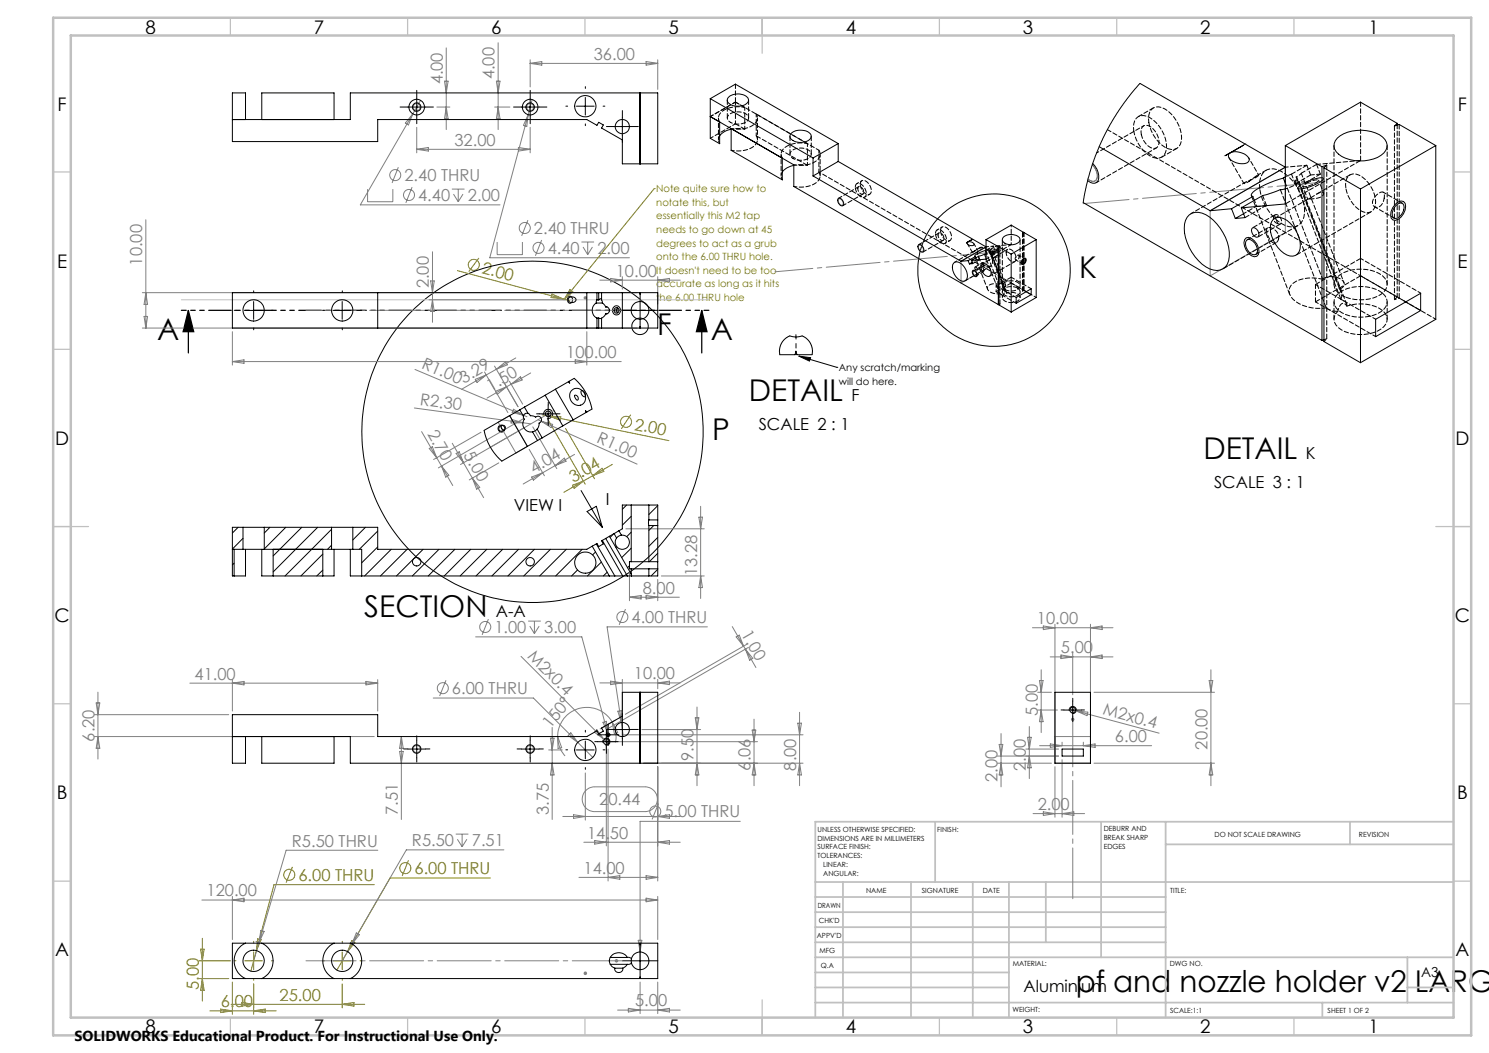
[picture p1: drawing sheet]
<svg xmlns="http://www.w3.org/2000/svg" width="420mm" height="297mm" viewBox="0 0 420 297" stroke-linecap="round" stroke-linejoin="round" font-family="sans-serif">
<defs><g id="words">
<g font-size="8.5">
<text x="304.4" y="78.5">K</text>
<text x="44.3" y="95.8">A</text>
<text x="185.4" y="94.4">F</text>
<text x="200.5" y="95.8">A</text>
<text x="211.3" y="113">DETAIL</text>
<text x="200.9" y="124.1">P</text>
<text x="339.5" y="129.3">DETAIL</text>
<text x="102.8" y="174">SECTION</text>
<text x="303.4" y="279.7">pf and nozzle holder v2 LARG</text>
</g>
<g font-size="5.3">
<text x="41" y="9.5">8</text>
<text x="88.5" y="9.5">7</text>
<text x="138.5" y="9.5">6</text>
<text x="188.5" y="9.5">5</text>
<text x="238.5" y="9.5">4</text>
<text x="288.5" y="9.5">3</text>
<text x="338.5" y="9.5">2</text>
<text x="386" y="9.5">1</text>
<text x="16.2" y="31.3">F</text>
<text x="411.2" y="31.3">F</text>
<text x="16.1" y="75.5">E</text>
<text x="411.1" y="75.5">E</text>
<text x="15.5" y="125.5">D</text>
<text x="410.5" y="125.5">D</text>
<text x="15.4" y="175.5">C</text>
<text x="410.4" y="175.5">C</text>
<text x="16" y="225.5">B</text>
<text x="411" y="225.5">B</text>
<text x="15.5" y="269.8">A</text>
<text x="410.5" y="269.8">A</text>
<text x="41" y="291.5">8</text>
<text x="88.5" y="291.5">7</text>
<text x="138.5" y="291.5">6</text>
<text x="188.5" y="291.5">5</text>
<text x="238.5" y="291.5">4</text>
<text x="288.5" y="291.5">3</text>
<text x="338.5" y="291.5">2</text>
<text x="386" y="291.5">1</text>
</g>
<g font-size="4.7" fill="#808080">
<text x="167.5" y="16.8">36.00</text>
<text x="124.9" y="23.8" transform="rotate(-90 124.9 23.8)">4.00</text>
<text x="139.5" y="22.4" transform="rotate(-90 139.5 22.4)">4.00</text>
<text x="128.2" y="41.1">32.00</text>
<text x="114.1" y="51.1">2.40 THRU</text>
<text x="118" y="56.7">4.40</text>
<text x="132" y="56.7">2.00</text>
<text x="150.6" y="66">2.40 THRU</text>
<text x="154.5" y="71.6">4.40</text>
<text x="168.5" y="71.6">2.00</text>
<text x="40.1" y="74.9" transform="rotate(-90 40.1 74.9)">10.00</text>
<text x="173.7" y="78">10.00</text>
<text x="121" y="81.3" transform="rotate(-90 121 81.3)">2.00</text>
<text x="159.7" y="101">100.00</text>
<text x="118.7" y="103.8" transform="rotate(23 118.7 103.8)">R1.00</text>
<text x="130.8" y="108.3" transform="rotate(-30 130.8 108.3)">3.29</text>
<text x="138.5" y="110.5" transform="rotate(-30 138.5 110.5)">1.50</text>
<text x="118.3" y="114.2" transform="rotate(8 118.3 114.2)">R2.30</text>
<text x="120.5" y="122.3" transform="rotate(60 120.5 122.3)">2.70</text>
<text x="168.1" y="124.6" transform="rotate(24 168.1 124.6)">R1.00</text>
<text x="130.7" y="128.3" transform="rotate(60 130.7 128.3)">5.00</text>
<text x="150.6" y="133.6" transform="rotate(-30 150.6 133.6)">4.04</text>
<text x="181.3" y="167.4">8.00</text>
<text x="196.6" y="162.5" transform="rotate(-90 196.6 162.5)">13.28</text>
<text x="139.5" y="178.5">1.00</text>
<text x="153.5" y="178.5">3.00</text>
<text x="178.1" y="175.7">4.00 THRU</text>
<text x="208.9" y="178.8" transform="rotate(60 208.9 178.8)">1.00</text>
<text x="292.5" y="176">10.00</text>
<text x="148.6" y="185.3" transform="rotate(45 148.6 185.3)">M2x0.4</text>
<text x="299.3" y="184.2">5.00</text>
<text x="54.9" y="191.7">41.00</text>
<text x="178.8" y="191.6">10.00</text>
<text x="127.5" y="195.8">6.00 THRU</text>
<text x="292.7" y="201.9" transform="rotate(-90 292.7 201.9)">5.00</text>
<text x="310.9" y="201.5" transform="rotate(15 310.9 201.5)">M2x0.4</text>
<text x="26.6" y="209.1" transform="rotate(-90 26.6 209.1)">6.20</text>
<text x="155.3" y="205.7" transform="rotate(-51 155.3 205.7)">150°</text>
<text x="314.5" y="209.3">6.00</text>
<text x="195.6" y="214.6" transform="rotate(-90 195.6 214.6)">9.50</text>
<text x="340.6" y="211.4" transform="rotate(-90 340.6 211.4)">20.00</text>
<text x="211.7" y="217.3" transform="rotate(-90 211.7 217.3)">6.06</text>
<text x="224.5" y="217.3" transform="rotate(-90 224.5 217.3)">8.00</text>
<text x="281.4" y="220.6" transform="rotate(-90 281.4 220.6)">2.00</text>
<text x="289.3" y="217.5" transform="rotate(-90 289.3 217.5)">2.00</text>
<text x="169" y="227.2">20.44</text>
<text x="112.2" y="229.8" transform="rotate(-90 112.2 229.8)">7.51</text>
<text x="154.8" y="229.8" transform="rotate(-90 154.8 229.8)">3.75</text>
<text x="187.4" y="230.6">5.00 THRU</text>
<text x="292.7" y="228.5">2.00</text>
<text x="82.3" y="238.8">R5.50 THRU</text>
<text x="116.2" y="238.6">R5.50</text>
<text x="133.1" y="238.6">7.51</text>
<text x="165.6" y="236.5">14.50</text>
<text x="164.6" y="246.4">14.00</text>
<text x="58.3" y="252.8">120.00</text>
<text x="179.2" y="283.9">5.00</text>
</g>
<g font-size="4.7" fill="#808000">
<text x="135.7" y="77" transform="rotate(15 135.7 77)">2.00</text>
<text x="178.8" y="121.2" transform="rotate(12 178.8 121.2)">2.00</text>
<text x="161.8" y="136.1" transform="rotate(-30 161.8 136.1)">3.04</text>
<text x="84.2" y="248.4">6.00 THRU</text>
<text x="116.9" y="246.5">6.00 THRU</text>
<text x="56.1" y="279.2" transform="rotate(-90 56.1 279.2)">5.00</text>
<text x="62.3" y="284.1">6.00</text>
<text x="78.9" y="282.2">25.00</text>
</g>
<g font-size="4.7">
<text x="240.1" y="113">F</text>
<text x="214" y="121.2">SCALE 2 : 1</text>
<text x="368.3" y="129.3">K</text>
<text x="342.5" y="137.5">SCALE 3 : 1</text>
<text x="170.9" y="142.5">I</text>
<text x="144.9" y="144.2">VIEW I</text>
<text x="139.9" y="174">A-A</text>
<text x="288.7" y="279.8">Aluminium</text>
</g>
<text font-size="4.1" x="21" y="293.7">SOLIDWORKS Educational Product. For Instructional Use Only.</text>
<text font-size="3.9" x="400.9" y="275.5">A3</text>
<g font-size="2.8" fill="#808000">
<text x="185.1" y="54.3">Note quite sure how to</text>
<text x="185.1" y="58.1">notate this, but</text>
<text x="185.1" y="61.9">essentially this M2 tap</text>
<text x="185.1" y="65.7">needs to go down at 45</text>
<text x="185.1" y="69.5">degrees to act as a grub</text>
<text x="185.1" y="73.4">onto the 6.00 THRU hole.</text>
<text x="185.1" y="77.2">It doesn't need to be too</text>
<text x="185.1" y="81">accurate as long as it hits</text>
<text x="185.1" y="84.8">the 6.00 THRU hole</text>
</g>
<g font-size="2.8">
<text x="236.6" y="104.7">Any scratch/marking</text>
<text x="236.6" y="108.5">will do here.</text>
</g>
<g font-size="2">
<text x="230.6" y="234.6">UNLESS OTHERWISE SPECIFIED:</text>
<text x="230.6" y="237.1">DIMENSIONS ARE IN MILLIMETERS</text>
<text x="230.6" y="239.6">SURFACE FINISH:</text>
<text x="264.4" y="234.6">FINISH:</text>
<text x="311.3" y="234.5">DEBURR AND</text>
<text x="311.3" y="237">BREAK SHARP</text>
<text x="311.3" y="239.5">EDGES</text>
<text x="342.6" y="236">DO NOT SCALE DRAWING</text>
<text x="383.3" y="236.2">REVISION</text>
<text x="230.6" y="242.1">TOLERANCES:</text>
<text x="232.2" y="244.6">LINEAR:</text>
<text x="232.2" y="247.1">ANGULAR:</text>
<text x="244.3" y="252">NAME</text>
<text x="260" y="251.9">SIGNATURE</text>
<text x="277.2" y="251.9">DATE</text>
<text x="330.1" y="251.9">TITLE:</text>
<text x="230.6" y="256.1">DRAWN</text>
<text x="230.9" y="260.3">CHK'D</text>
<text x="230.4" y="264.4">APPV'D</text>
<text x="231.1" y="268.8">MFG</text>
<text x="231.5" y="273">Q.A</text>
<text x="285.6" y="272.5">MATERIAL:</text>
<text x="330" y="272.5">DWG NO.</text>
<text x="285.6" y="285.5">WEIGHT:</text>
<text x="330.1" y="285.6">SCALE:1:1</text>
<text x="374.5" y="285.6">SHEET 1 OF 2</text>
</g>
</g></defs>
<g fill="none" stroke="#808080" stroke-width=".28">
<path d="M125.9 13.5v23M140.5 12.1v24.4M149.5 16.9v7.6M149.5 17.9h36M149.5 17.9l3.3-.5v1zM182.2 17.4l3.3 .5-3.3 .5zM185.5 16.9v8.3M116.5 32.1l-14.9 25.7h39.4M116.5 32.1l-1.3 3.1-.9-.5zM117.5 35.9v7.2M118.6 28.3l-2.1 3.8M123.2 30.2h3.7"/>
<path d="M125.4 22.9h1l-.5 3.3zM125.9 30.2l.5 3.3h-1zM139.5 30.2h4.3M140 22.9h1l-.5 3.3zM140.5 30.2l.5 3.3h-1zM149 32.3l-10.9 40.4h39.5M149 32.3l-.4 3.4-1-.3zM149.5 35.9v7.2M150.1 28.1l-1.1 4.2M103.7 53.3v3.6h7.1v-3.6M112.4 47.2l-1.8 4.4M116.2 52.8l-1.7 4.4"/>
<path d="M117.5 42.1h32M117.5 42.1l3.3-.5v1zM127.5 53.3h3.5M127.9 54.7l1.4 2.2M129.3 53.3v3.6M130.6 54.7l-1.3 2.2M146.2 41.6l3.3 .5-3.3 .5zM236.6 56.1a1.09 1.09 0 0 1 1 .6 1.09 1.09 0 0 1-.1 1.2 1.27 1.27 0 0 1-.9-1.8zM306.9 50.5h.1M308.1 46.5a3.3 3.3 0 0 1 .9 4.5 1.74 1.74 0 0 1-2.1-.5M341.3 59.4l21.2-12.2v18.4l-21.2 12.2zM41.1 62v30.5"/>
<path d="M121.5 79.2h1l-.5 3.3zM122 71v19.9M140.2 68.3v3.5h7.2v-3.5M148.9 62.1l-1.8 4.4M152.8 67.7l-1.8 4.4M164 68.3h3.6M164.5 69.7l1.3 2.1M165.8 68.3v3.5M167.1 69.7l-1.3 2.1M169.2 79h22.7M172.2 78.5l3.3 .5-3.3 .5zM175.5 78v3.6"/>
<path d="M185.5 78v7.8M185.5 79l3.3-.5v1zM259.2 69.2a1.03 1.03 0 0 1 1.1 .5 1.03 1.03 0 0 1-.2 1.2 1.26 1.26 0 0 1-.9-1.7zM271.1 73.7l7-4.1v6.2l-7 4zM276.3 70.1h1M276.4 69.7l.7 .7M276.8 69.6v1M277.1 69.7l-.7 .7M280 71.2h1M280.2 70.8l.7 .7M280.5 70.6v1M280.9 70.8l-.7 .7"/>
<path d="M288.3 73.7h.9M288.4 73.4l.7 .7M288.7 73.2v1M289.1 73.4l-.7 .7M40.1 92.5h139.6M40.1 82.5h139.6M40.6 89.2h1l-.5 3.3zM41.1 82.5l.5 3.4h-1zM65.5 93.6v9.4M121 84.6h38.8M122 84.6l.5 3.2h-1zM164.6 84h1"/>
<path d="M164.7 83.7l.8 .7M165.1 83.5v1.1M165.5 83.7l-.8 .7M165.5 93.6v9.4M173.4 87.6h1M173.5 87.2l.7 .7M173.9 87.1v.9M174.2 87.2l-.7 .7M65.5 102l3.3-.5v1zM65.5 102h109.7M116.9 115.1l30.6 4.1M117.1 104.2l31.5 13.3"/>
<path d="M134.1 107l3.1-1.2-2.7 2.1zM136.7 104.9l6.6 11.5M137.2 105.8l-7 4M139.5 103.3l6.6 11.4-3.7-6.4M139.8 110.3l3.1-1.2-2.6 2.1zM140 104.1l-2.8 1.7M140 104.1l2.6-2 .5 .8zM140.5 119.1l3.3-1.9 5 8.7-3.3 1.9zM142.9 109.1l-5.5 3.2M143.7 107.5l3.7 6.5M144.2 108.4l-1.3 .7M144.2 108.4l2.6-2.1 .5 .9z"/>
<path d="M144.3 118.3l3.2 .9-3.4 .1zM144.9 115.4l2.8 1.8-3.2-.9zM145.5 101l-5.5 3.1M147.5 119.2l2.3 .4M147.7 118l-24.1 14M148.2 116.6l-.1 .1M149.7 105.2l-5.5 3.2M151.8 118.4l.9 .4M152.7 118.8l27 12.1M152.7 118.8l3.2 .9-.4 .9zM162.2 101.5l3.3 .5-3.3 .5zM118.9 121.7l8.8 15.2"/>
<path d="M121.1 126.5l.9-.5 1.2 3.1zM124.5 131.4l2.1 2.7-.9 .5zM127.6 125l8.8 15.4M128.7 127.9l.8-.5 1.2 3.1zM133.2 134.9l2.1 2.6-.9 .5zM135.7 121.9l-13.4 7.7M140.7 130.6l-8.3 4.8M148.9 120l-19 11M149.3 126.7l4.3 7.5M150 134.5l3.1-1.2-2.6 2.1zM150.3 120.4l6.8 11.8M156.6 131.3l2.6-2.1 .5 .9z"/>
<path d="M162.1 128.2l-14.5 8.3M176.5 149.2h22.1M197.1 145.9h1.1l-.6 3.3zM197.6 142.8v26M134.2 179.6h29.9l7.3 27.2M137.8 174.6l-1.8 4.5M149 175.2h3.5M149.4 176.6l1.3 2.1M150.7 175.2v3.5M152.1 176.6l-1.4 2.1M176.4 171.8l-1.7 4.4M177.6 161.4v8"/>
<path d="M177.6 168.4h14M177.6 168.4l3.2-.4v.9zM182.2 168l3.3 .4-3.3 .5zM185.5 163.4v6M186.5 162.5h12.1M197.6 162.5l.6 3.2h-1.1zM199.5 176.8h-28.3l4.1 27M206.6 176.7l3.1 5.5M207.6 179.6l.9-.5 1.2 3.1zM291.2 177.1h22.7M294.3 176.6l3.3 .5-3.3 .5zM297.6 176.1v39.2h10v-39.2"/>
<path d="M307.6 177.1l3.3-.5v1zM27.1 198.3h1.1l-.6 3.3zM27.6 195.2v18.9M53.6 192.7h52.9M65.5 191.7v8.9M65.5 192.7l3.3-.5v1zM103.2 192.2l3.3 .5-3.3 .5zM106.5 191.7v8.9M122.2 196.9h28.3l16.7 16.7M125.8 191.9l-1.8 4.4M147 185.1l24.7 24.8M169.2 192.6h22.7"/>
<path d="M172.2 192.1l3.3 .5-3.3 .5zM175.5 191.6v8.7M185.5 191.6v2.7M185.5 192.6l3.3-.5v1zM196.6 199.4v22.2M209.7 182.2l.6 .9M210.3 183.1l2.9 5.2M210.3 183.1l2 2.6-.8 .5zM210.6 181.7l-34.2 19.8M211.1 182.6l-40 23.1M292.7 195.3h3.9M293.2 191.9h1l-.5 3.4z"/>
<path d="M293.7 188.9v17.7M296.2 185.3h17.7M299.3 184.7l3.3 .6-3.3 .5zM301.6 200l1.9 .5M302.2 199.9l.7 .7M302.6 184.3v11.7M302.6 199.8v1M302.9 199.9l-.7 .7M307.6 185.3l3.3-.6v1.1zM308.6 195.3h34M341.1 191.9h1l-.5 3.4zM341.6 188.9v32.7"/>
<path d="M26.6 201.6h37.9M26.6 207.7h79M27.6 207.7l.6 3.4h-1.1zM112.7 211.9h1l-.5 3.4zM113.2 207.7v23.4M113.2 207.7l.5 3.4h-1zM154.8 211.5h3.8M155.3 208.2h1l-.5 3.3zM155.8 215.3l.5 3.3h-1zM155.8 205.2v25.9M157.3 207.7l1.1 3.2-1 .2zM157.3 207.7l.5 3 .6 1.1 1 1.4"/>
<path d="M161 206.7l2 2.7-2.7-2zM165.1 218v13.3M168.3 205.8l2 2.7-2.7-2zM170.1 203.7l.9-.3 .4 3.4zM171 210.2v28.4M171.4 206.8l.3 .9M171.5 211.3v37.2M172 209.2h41.7M172.7 203.7l1.5 2.9-.9 .3zM172.7 203.7a8.2 8.2 0 0 0-9.3-3.9 8.2 8.2 0 0 0-6.1 7.9M172.7 203.7l1 2.7 .1 1.7-.2 1.3M173.5 203.1l-4.2 2.5"/>
<path d="M174.3 200.6l1-.2v3.4zM175.3 203.8l.5 3.9M175.5 207.3h51M181 205.8h16.6M181.5 215.3h45M185.5 216.2v32.3M196.1 202.5h1l-.5 3.3zM196.6 215.3l.5 3.3h-1zM212.2 205.9h1l-.5 3.3zM212.7 202.8v18.8M212.7 215.3l.5 3.3h-1zM225 204h1.1l-.6 3.3z"/>
<path d="M225.5 215.3l.6 3.3h-1.1zM225.5 200.9v20.7M281.3 215.3h15.3M281.3 213.3h17.3M281.8 210h1.1l-.5 3.3zM282.4 215.3l.5 3.3h-1.1zM282.4 206.9v15M289.3 211.3h9.3M289.8 208h1.1l-.6 3.3zM290.3 204.9v14.7M290.3 213.3l.6 3.3h-1.1zM292.7 200.3h5.6"/>
<path d="M293.2 210.3h31.6M293.7 200.3l.5 3.2h-1zM296.3 209.8l3.3 .5-3.3 .5zM297.6 207.7h10M297.6 216.2v14.3M299.6 209.3v1M299.6 214.3v16.2M302.1 200.3h1M302.1 202.9h1M302.2 202.6l.7 .7M302.6 202.4v1M302.9 202.6l-.7 .7"/>
<path d="M303.5 200.5l23.5 6.3M303.5 200.5l3.3 .4-.2 1zM305.6 209.3v1M305.6 210.3l3.3-.5v1zM308.6 215.3h34M341.6 215.3l.5 3.3h-1zM106.6 239.8h-25.9l-9.2 31.2M128.6 235.3h3.5M129 236.7l1.4 2.1M130.4 235.3v3.5M131.7 236.7l-1.3 2.1M142.1 239.7h-27.5l-18.1 31.3"/>
<path d="M158.7 230.3h33.2M161.8 229.8l3.3 .5-3.3 .5zM164.7 237.6h27.2M165.1 223.1l1.1-.8 1.3-.4h14.4a3.5 3.5 0 0 1 3.5 3.5 3.5 3.5 0 0 1-3.5 3.5h-14.2a3.5 3.5 0 0 1-3.2-2.1 3.5 3.5 0 0 1 .6-3.7zM167.7 237.1l3.3 .5-3.3 .5zM185.5 230.3l3.3-.5v1zM185.5 237.6l3.3-.5v1zM185.7 226.7l-1.8 4.4M208.8 231.7h-28.2v41.8M291.4 229.5h14.5M294.3 229l3.3 .5-3.3 .5zM299.6 229.5l3.3-.5v1z"/>
<path d="M56.9 253.9h128.6M65.5 252.8v12.2M65.5 253.9l3.3-.6v1zM163.3 247.5h22.2M171.5 247.5l3.3-.5v1zM182.2 247l3.3 .5-3.3 .5zM182.2 253.3l3.3 .6-3.3 .4zM185.5 252.8v12.2M72.1 265.5l.8 .2M73.6 262.4l.9 .3-1.4 3zM100.5 263.1l.9 .5-2.1 2.6zM164.6 274.5h1"/>
<path d="M164.7 274.1l.8 .8M165.1 274v1M165.5 274.1l-.8 .8M173.4 271h1M173.5 270.6l.7 .8M173.9 270.5v1M174.2 270.6l-.7 .8M180 265.2h1l-.4 3.3zM180.6 277v8.9M185.5 277v8.9M174.2 284.9h17.7M177.2 284.4l3.4 .5-3.4 .5z"/>
<path d="M185.5 284.9l3.3-.5v1z"/>
<circle cx="117.5" cy="30.2" r="1.01"/>
<circle cx="149.5" cy="30.2" r="1.01"/>
<circle cx="111.5" cy="49.4" r="1.55"/>
<circle cx="115.4" cy="55" r="1.55"/>
<circle cx="148" cy="64.3" r="1.55"/>
<circle cx="151.9" cy="69.9" r="1.55"/>
<circle cx="136.9" cy="176.8" r="1.55"/>
<circle cx="175.5" cy="174" r="1.56"/>
<circle cx="124.9" cy="194.1" r="1.56"/>
<circle cx="117.5" cy="211.3" r="1.01"/>
<circle cx="149.5" cy="211.3" r="1.01"/>
<circle cx="184.9" cy="228.9" r="1.55"/>
</g>
<g fill="none" stroke="#808000" stroke-width=".28">
<path d="M184.5 53.2h.1M184.5 53.2l-25.4 31.4M129 76.3l29.7 8M135.1 72.8l-2.9 3.8M155.7 82.9l3 1.4-3.3-.4zM158.7 84.3l2 .5M160.8 81.7l.8 .6-2.5 2.3zM152.9 117l2 .4M154.4 118l10.7 18.6M154.9 117.4l33.8 6.9M154.9 117.4l3.3 .1-.2 1zM177.9 117l-2.6 4"/>
<path d="M159.5 120.9l8.2 14.1M161.5 136.9l3.1-1.2-2.6 2.1zM167.2 134.2l2.6-2.1 .5 .9zM172.7 131l-13.6 7.8M82.5 244.5l-1.8 4.5M105.6 249.5h-28.3l-6.5 24.4M115.2 242.6l-1.7 4.5M138.3 247.6h-28.3l-15 26M56.1 271h9M56.1 276h8.4M56.6 267.7h1l-.5 3.3zM57.1 264.7v17.7"/>
<path d="M57.1 276l.5 3.3h-1zM65.5 277v9.1M69 271h5M71.5 277.5v8.6M71.5 268.5v5M72.7 264.8l1 .2-1.4 3.1zM94.1 271h4.9M96.5 277.5v6.8M96.5 268.5v5M99.2 265.3l.9 .5-2.1 2.6zM59.2 285.1h18.7M62.2 284.6l3.3 .5-3.3 .5z"/>
<path d="M65.2 283.3h37.7M68.2 282.7l3.3 .6-3.3 .5zM71.5 285.1l3.3-.5v1zM96.5 283.3l3.3-.6v1.1z"/>
<circle cx="133.7" cy="74.7" r="1.55"/>
<circle cx="176.6" cy="119" r="1.56"/>
<circle cx="81.6" cy="246.7" r="1.56"/>
<circle cx="114.3" cy="244.8" r="1.55"/>
</g>
<g fill="none" stroke="#000" stroke-width=".28">
<path d="M115 30.2h5.1M117.5 27.7v5M147 30.2h5M149.5 27.7v5M162.6 29.9h5M165.1 27.5v5M173 35.7h5M175.5 33.2v5M345.7 43.9l5.1-3zM366.4 52.5a12.2 12.2 0 0 1 6.7-2.3l.2 .2a10.8 10.8 0 0 1-7.1 2.9l-.2-.3zM393.6 57.6l.8-.6 .8-.3 .7 .1a2.71 2.71 0 0 1 0 3.5 2.66 2.66 0 0 1-3 1.7 2.69 2.69 0 0 1 0-3.4zM272.5 68.5l1.7-.9z"/>
<path d="M274.4 76.3a1.04 1.04 0 0 1 1 .5 1.04 1.04 0 0 1-.1 1.2 1.3 1.3 0 0 1-.9-1.7zM279.5 71.4l.7-.4a1.31 1.31 0 0 1 1.5-.2l-.7 .4a1.87 1.87 0 0 1-1.7 .4zM288.5 73.1a.57 .57 0 0 1 .8-.2 .57 .57 0 0 1 0 .9 .7 .7 0 0 1-.4 .7 .7 .7 0 0 1-.9-.3zM351.5 67.1a2.65 2.65 0 0 1 3 1.7 2.6 2.6 0 0 1 0 3.5 2.6 2.6 0 0 1-3-1.7 2.6 2.6 0 0 1 0-3.5zM69 87.6h5M71.5 85.1v5M94.1 87.6h4.9M96.5 85.1v5M160.3 83.8a.82 .82 0 0 1 1.1 .1 .82 .82 0 0 1 0 1 .73 .73 0 0 1-1 .6 .73 .73 0 0 1-.3-1.1zM173 86.7a1.23 1.23 0 0 1 2 .4 1.23 1.23 0 0 1-1 1.7 1.29 1.29 0 0 1-1.1-.7 1.29 1.29 0 0 1 .1-1.4zM178 87.6h5M180.6 85.1v5"/>
<path d="M224.5 94.4v.7M152.1 116.7h5M153.4 117.1a1.31 1.31 0 0 1 1.1-1.7 1.31 1.31 0 0 1 1.5 1.5 1.31 1.31 0 0 1-1.7 1.1M154.6 114.2v5M164 110.2a1.24 1.24 0 0 1 1 1.7 1.24 1.24 0 0 1-1-1.7zM225.3 100.4l10.7 3.2M225.3 100.4l3.3 .5-.3 .9zM236 103.6h.1M163.9 138.4l6 10.3M165.6 144.3l2.6-1.5 1.7 5.9zM302.6 197.8v5M115 211.3h5.1"/>
<path d="M117.5 208.8v5M147 211.3h5M149.5 208.8v5M162.6 211.5h5M165.1 209v5M168.5 209.2h5M169.1 207.3h4.9M170.1 209.5a1 1 0 0 1 .9-1.3 1 1 0 0 1 1 1.1 1 1 0 0 1-1.2 .9M171 206.7v5M171.5 204.7v5.1M173 205.8h5M175.5 203.3v5"/>
<path d="M300.1 200.3h5M301.6 200.5a.99 .99 0 0 1 .9-1.2 .99 .99 0 0 1 1.1 1 .99 .99 0 0 1-1.3 .9M178 271h5M180.6 268.5v5"/>
<circle cx="280.4" cy="76.2" r="21.5"/>
<circle cx="180.5" cy="92" r="2.32"/>
<circle cx="141.5" cy="120.9" r=".98"/>
<circle cx="150.2" cy="121.8" r="48.1"/>
</g>
<path d="M53.1 87.6l1.5 6h-3zM53.1 87.6v12M197.9 87.6l1.5 6h-3zM197.9 87.6v12" fill="none" stroke="#000" stroke-width=".35"/>
<path d="M224.5 95v5" fill="none" stroke="#000" stroke-width=".28" stroke-dasharray="15.2 1.3 1.3 1.3" stroke-dashoffset="14.6"/>
<path d="M200 87.5h-148.8" fill="none" stroke="#000" stroke-width=".35" stroke-dasharray="6.3 1.3 1.3 1.3 1.3 1.3" stroke-dashoffset="5"/>
<path d="M373.2 51.4l-67.7 6" fill="none" stroke="#808080" stroke-width=".28" stroke-dasharray="15.2 1.3 1.3 1.3" stroke-dashoffset="2.2"/>
<path d="M156.3 115.8l-17.9 10.3" fill="none" stroke="#808080" stroke-width=".28" stroke-dasharray="15.2 1.3 1.3 1.3" stroke-dashoffset="6.8"/>
<path d="M51.2 84.6h148.7" fill="none" stroke="#c0c0c0" stroke-width=".28"/>
<g fill="none" stroke="#c0c0c0" stroke-width=".35">
<path d="M65 5v5M115 5v5M165 5v5M215 5v10M265 5v5M315 5v5M365 5v5M15 48.5h5M410 48.5h5M15 98.5h5M410 98.5h5M15 148.5h10"/>
<path d="M405 148.5h10M15 198.5h5M410 198.5h5M15 248.5h5M410 248.5h5M65 287v5M115 287v5M165 287v5M215 282v10M265 287v5M315 287v5M365 287v5"/>
</g>
<g fill="none" stroke="#c0c0c0" stroke-width=".5">
<path d="M263.8 231.8v17M310.6 231.8v38.2M328.8 231.8v55.2M328.8 238.2h81.2M380.8 231.8v6.4M410 231.8h-180v55.2M230 248.8h180M230 257.3h98.8M230 253h98.8M237.8 248.8v38.2M257 248.8v38.2M274.4 248.8v38.2"/>
<path d="M284.6 248.8v38.2M295 248.8v17M230 265.8h98.8M230 261.5h98.8M230 278.5h54.6M230 274.3h54.6M230 270h180M397 278.5h13M397 270v12.8M230 282.8h180M373 282.8v4.2"/>
</g>
<path d="M15 5h400v287h-400zM20 10h390v277h-390z" fill="none" stroke="#c0c0c0" stroke-width=".7"/>
<g fill="none" stroke="#000" stroke-width=".28" stroke-dasharray="15.2 1.3 1.3 1.3">
<path d="M115.1 30.2h-2.2M117.6 27.7v-2.2M117.6 32.7v2.2M120.1 30.2h2.2M147.1 30.2h-2.2M149.6 27.7v-2.2M149.6 32.7v2.2M152.1 30.2h2.2M160.1 29.9h-.5M165.1 24.9v-.5M165.1 34.9v.5M170.1 29.9h.5"/>
<path d="M173.1 35.7h-2M175.6 33.2v-2M175.6 38.2v2M178.1 35.7h2M66.6 87.5h-.5M71.6 82.5v-.5M71.6 92.5v.5M76.6 87.5h.5M91.6 87.5h-.5M96.6 82.5v-.5M96.6 92.5v.5M101.6 87.5h.5"/>
<path d="M178.1 87.5h-2.5M180.6 85v-2.5M180.6 90v2.5M183.1 87.5h2.5M152.1 116.7h-.8M154.6 114.2v-.8M154.6 119.2v.8M157.1 116.7h.8M302.6 197.7v-.8M115.1 211.2h-1.2M117.6 208.7v-1.2M117.6 213.7v1.2"/>
<path d="M120.1 211.2h1.2M147.1 211.2h-1.2M149.6 208.7v-1.2M149.6 213.7v1.2M152.1 211.2h1.2M160.1 211.5h-.5M165.1 206.5v-.5M165.1 216.5v.5M168.6 209.2h-.8M169.1 207.2h-.5M170.1 211.5h.5M171.1 206.7v-.8"/>
<path d="M171.1 211.7v.8M171.6 204.7v-.5M171.6 209.7v.5M173.1 205.7h-2M173.6 209.2h.8M174.1 207.2h.5M175.6 203.2v-2M175.6 208.2v2M178.1 205.7h2M300.1 200.2h-.8M302.6 202.7v.8M305.1 200.2h.8"/>
<path d="M178.1 271h-2.5M180.6 268.5v-2.5M180.6 273.5v2.5M183.1 271h2.5"/>
</g>
<path d="M66.6 271h-.5M71.6 266v-.5M71.6 276v.5M76.6 271h.5M91.6 271h-.5M96.6 266v-.5M96.6 276v.5M101.6 271h.5" fill="none" stroke="#808000" stroke-width=".28" stroke-dasharray="15.2 1.3 1.3 1.3"/>
<path d="M302.6 202v51.5" fill="none" stroke="#808080" stroke-width=".28" stroke-dasharray="15.2 1.3 1.3 1.3" stroke-dashoffset=".9"/>
<path d="M175.6 87.5h-89.3M175.6 271h-89.3" fill="none" stroke="#808080" stroke-width=".28" stroke-dasharray="15.2 1.3 1.3 1.3" stroke-dashoffset="1.1"/>
<path d="M281.7 71l-63.1 5.7" fill="none" stroke="#808080" stroke-width=".28" stroke-dasharray="15.2 1.3 1.3 1.3" stroke-dashoffset="4.5"/>
<g fill="#000">
<path d="M225.3 100.4l3.3 .5-.3 .9z"/>
<path d="M197.9 87.6l1.5 6h-3zM53.1 87.6l1.5 6h-3z"/>
</g>
<path d="M160.8 81.7l.8 .6-2.5 2.3z" fill="#808000"/>
<g fill="none" stroke="#000" stroke-width=".28">
<path d="M65.5 33.7h33.3v-7.5h86.7v20h-10v-6.7l-5.8-3.4 .5-.9-1.3-.7-.5 .8-2.9-1.6h-59v6.2h-41v-13.7h3.8v7.5M73.8 33.7v-7.5h20.4v7.5M180.4 26.2v20M180.6 26.2v20M180.7 26.2v20M200.3 27.8v11.2l2.7 1.5v-6.1l-2.7-1.5 23.6 13.6v6.1l57.7 33.3M200.3 27.8l29 16.8M200.3 27.8l7.1-4.1 29 16.8M205.6 27.3a3.9 3.9 0 0 1 5.5 .6 1.91 1.91 0 0 1-2.3 2 3.2 3.2 0 0 1-3.7-1.5l.1-.6zM206.2 36.4a5.2 5.2 0 0 0-3.2 1.9M206.2 36.3v6.1l14.5 8.3v-6.1M223.3 37.5a4.1 4.1 0 0 1 5.5 .6 1.94 1.94 0 0 1-2.3 2 3.2 3.2 0 0 1-3.7-1.5l.1-.6z"/>
<path d="M377.2 38.9a10.9 10.9 0 0 1 12.8-.3 2.98 2.98 0 0 1-.5 5.2 11.1 11.1 0 0 1-11.9-.3 2.87 2.87 0 0 1-.4-4.6zM394.1 34.8l-10.3-6-21.3 12.3M394.1 34.8l-.8 .8 1.4-.5 10.3 6M394.1 34.8v.5M223.9 46.7a4.8 4.8 0 0 0-3.2 1.8M229.3 49.6l41.8 24.1M229.3 44.6v5M236.4 56.1a1.31 1.31 0 0 1 1.5 1.7l-.1 .2a1.43 1.43 0 0 1-1.4-1.9zM236.4 45.5l41.7 24.1-7 4.1M236.4 45.5l-7.1 4.1M236.4 40.5l-7.1 4.1M236.4 40.5v5"/>
<path d="M308.2 46.1h.1a4.9 4.9 0 0 1 1.4 4.8 1.79 1.79 0 0 1-2.9 0M310.1 41.4l31.2 18M341.3 59.4l21.2-12.2-40.9-23.7-2.6 3-3.4 4.7-2.7 4.3-1.8 3.5-2.1 4.9-1.3 3.8-1.3 4.8-.9 4.6 67.4 38.9M346.7 43.3a4.4 4.4 0 0 1 5.7 1.6 1.6 1.6 0 0 1-2.2 1.3 3.8 3.8 0 0 1-3.7-2.1zM347.4 58.9l-6.1 .5M347.4 58.9l1 2.7M350.1 58.6l1.1 2.8-2.8 .2M353.4 55.4l.4 1.1M353.4 55.4l-6 3.5M362 50.2a24.1 24.1 0 0 0-8.6 4l-.5 .8 .5 .4M362 50.2l.5 1.5M362.5 53.3l-1.4 .2-5 1.7-6 3.4"/>
<path d="M362.5 49.9l-.5 .3M362.5 41.1l10.4 5.9M362.5 41.1v16.4l-12.4 1.1M372.9 47l1.3-.4-.7 .7M372.9 47v49M373.5 47.3v49l10.3 6M373.5 47.3l10.3 6M383.8 53.3v49M393.7 58a1.29 1.29 0 0 1 2.3-.1 3 3 0 0 1-2.8 3.7 2.55 2.55 0 0 1 .5-3.6zM405 41.1l-21.2 12.2M405 41.1v49l-21.2 12.2M259 69.1a1.18 1.18 0 0 1 1.6 1.3 .64 .64 0 0 1-.5 .8 .64 .64 0 0 1-.7-.5l-.5-.9z"/>
<path d="M269.1 74.1a2.43 2.43 0 0 1 3.2 1.7 2.36 2.36 0 0 1-.3 3.5 3.8 3.8 0 0 1-3.4-3.9l.1-.8zM272.8 68.4a1.22 1.22 0 0 1 1.9 .7 1.22 1.22 0 0 1-1.9-.7zM273.1 73.5l-2 .2M273.1 73.5l.3 .9M274 73.4l.4 1h-1M274.2 74l-.8 .4M274.6 76.4a.86 .86 0 0 1 .8 .5 .86 .86 0 0 1-.1 1 .94 .94 0 0 1-.7-1.5zM275.1 75.3a.51 .51 0 0 1 .5 .3 .51 .51 0 0 1-.2 .6l-.3-.3zM275.1 72.4l.1 .3M275.1 72.4l-2 1.1M277 74.5a1.56 1.56 0 0 1 2.1 1 1.79 1.79 0 0 1 0 2.4 2.4 2.4 0 0 1-2.1-3.4zM278 70.7l-.9 .2a3.3 3.3 0 0 0-2.1 1.4l.1 .1"/>
<path d="M278 70.7l.1 .4M278.1 71.6l-2.1 .7-2 1.1M278.1 70.6l-.1 .1M278.1 67.6l3.5 2M278.1 67.6v5.5l-4.1 .3M281.6 69.6l.4-.2-.2 .3M281.6 69.6v16.3M281.8 69.7v16.3l3.4 2M281.8 69.7l3.4 2M283 66.9a3.4 3.4 0 0 1 4.7 .4 1.97 1.97 0 0 1-2.6 1.7 2 2 0 0 1-2.3-1.6zM285.2 71.7v16.3M288.5 73.2l.4-.2a.66 .66 0 0 1 .5 .6 .66 .66 0 0 1-.5 .7l-.4 .1-.3-.2z"/>
<path d="M288.6 65.5l-3.4-2-7.1 4.1M288.6 65.5l-.2 .3 .5-.2 3.4 2M288.6 65.5v.1M292.3 67.6l-7.1 4.1M292.3 67.6v16.3l-7.1 4.1M335.5 60.6a4.7 4.7 0 0 1 5.7 .6 13.3 13.3 0 0 1 5.4 12.3 3.6 3.6 0 0 1-5.4 2.3 13.6 13.6 0 0 1-7.1-12.6l.3-1zM350.8 60.3l-2.4 1.3M351.5 67.9a1.22 1.22 0 0 1 1.9 .1 2.85 2.85 0 0 1 .9 3.7 2.25 2.25 0 0 1-2.8-1.9l-.2-.8zM353.3 64.3a1.71 1.71 0 0 1 1.5 2.5 1.71 1.71 0 0 1-1.5-2.5zM359.1 61.9a3.5 3.5 0 0 1 4.8 1 8 8 0 0 1 2.5 8.1 2.72 2.72 0 0 1-4.3 .4 9.1 9.1 0 0 1-3.7-8zM65.5 82.5h114.9l.2 .5 .1-.5h4.8v10h-4.8l-.1-.5-.2 .5h-114.9zM106.5 82.5v10"/>
<path d="M160.5 84a1.12 1.12 0 0 1 1.2-.3 1.12 1.12 0 0 1 .7 1.1 1.15 1.15 0 0 1-1.3 .6 1.15 1.15 0 0 1-.8-1.1zM165.5 82.5v10M168.2 85.5a2.42 2.42 0 0 0 .2 4.2M168.2 85.5h1.7M168.4 84.6l-.2 .9M168.4 89.7h.5M168.4 84.6h.5M168.4 82.5v2.1M168.4 89.7v2.8M168.9 89.7l.8 .1M168.9 82.5v2.1M168.9 89.7v2.8"/>
<path d="M169.7 82.5v2.1l.2 .9M169.7 84.3l-.8 .3M169.9 85.5l1 1.1M170.9 88.5l-.4 .6-.8 .6v2.8M170.9 86.6a.97 .97 0 0 1 1 .9 .97 .97 0 0 1-1 1M170.9 86.6h.3M170.9 88.5h.3M171.9 87.4v.3M174.2 86.9a.94 .94 0 0 0 0 1.3M175.5 82.5v10M221.1 95.8l1.6-1a6.2 6.2 0 0 0 3.7 0l1.3 .9 .9 1.2 .5 1.5v1.6h-4.3l-.3-.9-.2 .9h-4.3v-2.1l.4-1.1zM281.8 85.8l-.2 .1"/>
<path d="M286.6 83.9l4.3-2.4v1.6l-4.3 2.4zM289.5 82.3l1.4 .8M373.5 95.8l-.6 .2M388 90.1l12.7-7.4v4.9l-12.7 7.4zM396.5 85.2l4.2 2.4M141.5 120a.81 .81 0 0 0 0 .9 .81 .81 0 0 0 .8 .3M143.8 117.2l-7.2 4.2 .5 2.1 1.2 2.5 1.6 2.4 1.6 1.7 7.3-4.2M143.8 117.2l5 8.7M146.6 115.6l1 1.8M146.6 115.6l-2.8 1.6M147.6 117.4l.2 .7a2.4 2.4 0 0 0 0 2.7 2.4 2.4 0 0 0 2.4 1M147.9 114.8l1 1.8"/>
<path d="M147.9 114.8l-1.3 .8M148.9 116.6l.7 .7 1.1 .2a.56 .56 0 0 0 .9-.1 1 1 0 0 1 1.1 .8 1 1 0 0 1-.7 1.1v.7l-.5 1M148.9 116.6a1.05 1.05 0 0 0-1.3 .8M153.8 111.5l-5.9 3.3M153.8 111.5l4.9 8.6M156.7 109.8l-2.9 1.7M156.7 109.8l5 8.6M160.3 107.7l-3.6 2.1M160.5 107.6l1.5-.9 1.9 2 1.5 2.2 1 2.4 .6 2-1.5 .9M160.5 107.6l.2 .5-.4-.4M160.5 107.6l-.2 .1M161.1 110.3a2.44 2.44 0 0 1 3-.3 2.44 2.44 0 0 1 1 2.8 2.21 2.21 0 0 1-2.3 1.6 2.21 2.21 0 0 1-2-2l-.1-1.3z"/>
<path d="M161.7 118.4l-8.8 5.1M162.1 111.5a.85 .85 0 0 1 .9 .4 .85 .85 0 0 1-.1 1l-.6-.5zM165.3 116.3l-3.6 2.1M165.5 116.2l-.3-.4 .1 .5M165.5 116.2l-.2 .1M141 120.3a.89 .89 0 0 1 1.6 .1 .89 .89 0 0 1-1.1 1.2 .74 .74 0 0 1-.8-.4 .74 .74 0 0 1 .3-.9zM150.2 121.8l1.4 2.4M151.5 121l-1.3 .8M151.5 121l1.4 2.5M151.6 124.2l-2.8 1.7M152.9 123.5l-1.3 .7M65.5 154.9h3"/>
<path d="M66 154.9v7.6M66 158.9l-.5 .4M67.2 148.7l-1.7 1.7M68.5 151.8l-3 3.1M68.5 148.7h6M68.5 154.9h6M68.5 148.7h-3v13.8h.5M68.5 148.7v6.2M69.3 154.9v7.6h-3.3M73.8 154.9v7.6h3.2M74.5 154.9h19M74.5 148.7h19"/>
<path d="M74.5 148.7v6.2M76.1 148.7l-1.6 1.7M77 154.9v7.6M80.6 148.7l-6.1 6.1M85.1 148.7l-8.1 8.1M89.6 148.7l-12.6 12.6M91.1 154.9v7.6M91.1 156.3l-6.2 6.2M93.5 148.7h6M93.5 154.9h6M93.5 148.7v6.2M93.5 149.3l-13.1 13.2"/>
<path d="M93.5 153.8l-1.1 1.1M94.2 154.9v7.6h-3.1M98.8 154.9v7.6h3.2M99.5 148.7h7v6.2h59l1.5-.8M99.5 154.9h2.5v7.6M99.5 148.7v6.2M103.1 148.7l-3.6 3.6M106.5 149.8l-5.1 5.1M106.5 154.3l-4.5 4.4M110.3 154.9l-7.5 7.6M114.8 154.9l-7.5 7.6M119.3 154.9l-7.5 7.6"/>
<path d="M123.8 154.9l-7.5 7.6M128.3 154.9l-7.5 7.6M132.8 154.9l-7.5 7.6M137.3 154.9l-7.5 7.6M141.8 154.9l-7.5 7.6M146.3 154.9l-7.6 7.6M150.7 154.9l-7.4 7.6M155.3 154.9l-7.6 7.6M159.7 154.9l-7.5 7.6M164.2 154.9l-7.5 7.6M167 154.1l4.9 8.4M168 155.7l-.9 .8"/>
<path d="M168.2 153.4l-1.2 .7M168.2 153.4l5.2 9.1M169.6 158.5l-3.9 4M169.9 152.4l-.2 .1 .5 .9-1.3 .8-.5-.9-.2 .1M169.9 152.4l5.7 10.1M170.9 151.9l-1 .5M170.9 151.9l6.1 10.6M171.9 151.3l-1 .6M171.9 151.3l6.1 10.6M173.1 150.6l-1 1M173.2 150.5l.7 1.3M173.2 150.5l-1.3 .8"/>
<path d="M174 154.2l-.3 .2M174.6 149.7l-1.4 .8M174.6 149.7l.7 1.3M175.3 151l-.9 .3-.5 .5M175.3 151a2.01 2.01 0 0 1 2.2 2.2 2.01 2.01 0 0 1-2.7 1.6 2.01 2.01 0 0 1-.9-3M176.7 142.4l-1.2 1.2M177.6 159.6l-.6 .5M178 158.4h5M178 142.4h5M178 142.4h-2.5v6.8l-.9 .5M178 142.4v16M178 158.4h-.4v2h.4"/>
<path d="M178 145.6l-2.5 2.5M178 150.1l-1.2 1.3M178 154.6l-2.6 2.7M183 146.6v1.6M183 142.4h2.5v4.2M183 142.4v4.2M183 148.2v10.2M183 146.6h2.5M183 148.2h2.5M183 158.4h2.5M184.4 148.2l-1.4 1.4M185.5 146.6v1.6"/>
<path d="M185.5 148.2v14.3h-2.5M185.5 142.6l-2.5 2.5M185.5 151.6l-2.5 2.5M185.5 156.1l-2.3 2.3M77 162.5h14.1M91.1 160.8l-1.7 1.7M102 162.5h69.9M162.9 160.8l-1.7 1.7M171.3 161.4l-1.1 1.1M171.9 162.5h1.5M173.4 162.5h2.2M175.6 162.5h1.4"/>
<path d="M177 162.5h1.1M178 161.9l.1 .6M178 160.4h5M178 160.4v1.5M178.1 162.5h4.9M183 160.4v2.1M183 160.4h2.5M185.5 160.6l-1.8 1.9M180.4 195.3v20M180.6 195.3v20M180.7 195.3v20M297.6 195.3h10v20h-10z"/>
<path d="M65.5 207.7h33.3v7.6h86.7v-20h-10v6.7l-5.8 3.3 .5 .9-1.3 .8-.5-.9-2.9 1.6h-59v-6.1h-41v13.7h3.8v-7.6M73.8 207.7v7.6h20.4v-7.6M171 207.3l.3 .4M171.1 207l.4 .7M299.6 211.3h6v2h-6zM65.5 266h114.9l.2 .5 .1-.5h4.8v10h-4.8l-.1-.5-.2 .5h-114.9zM69.3 266a5.5 5.5 0 0 0-3.3 5 5.5 5.5 0 0 0 3.3 5M73.8 266a5.5 5.5 0 0 1 3.2 5 5.5 5.5 0 0 1-3.2 5M94.2 266a5.5 5.5 0 0 0-3.1 5 5.5 5.5 0 0 0 3.1 5M98.8 266a5.5 5.5 0 0 1 3.2 5 5.5 5.5 0 0 1-3.2 5M171.9 270.9v.2M172.1 272h4.9"/>
<path d="M172.1 270h4.9M173.4 273.1a1.12 1.12 0 0 0 1.1 1.2 1.12 1.12 0 0 0 1.1-1.2M173.4 273.1h2.2M177 270h.4l.7 .4M177 272l-1.4 1.1M177 270a2.74 2.74 0 0 0-3-1.2 2.74 2.74 0 0 0-2.1 2.3l.4 1.2 1.1 .8M178.1 271.6l-.3 .3-.8 .1M178.1 270.4v1.2M178.1 270.4a2.49 2.49 0 0 1 3.9-1.5 2.49 2.49 0 0 1 0 4.2 2.49 2.49 0 0 1-3.9-1.5"/>
<circle cx="117.5" cy="30.2" r="2.2"/>
<circle cx="117.5" cy="30.2" r="1.18"/>
<circle cx="149.5" cy="30.2" r="2.2"/>
<circle cx="149.5" cy="30.2" r="1.18"/>
<circle cx="165.1" cy="30" r="2.99"/>
<circle cx="175.5" cy="35.7" r="2"/>
<circle cx="71.5" cy="87.5" r="3"/>
<circle cx="96.5" cy="87.6" r="3"/>
<circle cx="174" cy="87.6" r=".74"/>
<circle cx="180.5" cy="87.6" r="2.51"/>
<circle cx="154.6" cy="116.7" r=".8"/>
<circle cx="117.5" cy="158.4" r="1.2"/>
<circle cx="149.5" cy="158.4" r="1.2"/>
<circle cx="165.1" cy="158.7" r="2.99"/>
<circle cx="117.5" cy="211.3" r="1.18"/>
<circle cx="149.5" cy="211.3" r="1.18"/>
<circle cx="165.1" cy="211.5" r="2.99"/>
<circle cx="171" cy="209.2" r=".81"/>
<circle cx="171.5" cy="207.3" r=".51"/>
<circle cx="175.5" cy="205.8" r="2"/>
<circle cx="302.6" cy="200.3" r=".81"/>
<circle cx="71.5" cy="271" r="3"/>
<circle cx="96.5" cy="271" r="3"/>
</g>
<g fill="none" stroke="#000" stroke-width=".28" stroke-dasharray="1.3 .6" stroke-dashoffset=".4">
<path d="M200.4 32.9l7-4.1M202.7 33.3v6.1M203 34.4a2.51 2.51 0 0 1 1.8-3.6 8.9 8.9 0 0 1 5.3-.5M207.4 34.9l-7 4.1M207.4 28.8v6.1M207.4 28.8l-7 4.1M210.1 30.3v6.1M213.3 32.2a2.51 2.51 0 0 1-1.8 3.6 8.9 8.9 0 0 1-5.3 .5M213.3 38.3v-6.1M213.3 38.3a2.51 2.51 0 0 1-1.8 3.6 8.9 8.9 0 0 1-5.3 .5M213.7 39.4v-6.1M203 40.5l-.3-1.2 .3-1"/>
<path d="M220.3 43.5v6.1M220.7 44.6a2.51 2.51 0 0 1 1.8-3.6 8.9 8.9 0 0 1 5.2-.5M220.7 50.7l-.4-1.2 .4-1M227.7 40.5v6.1M231 42.4a2.51 2.51 0 0 1-1.8 3.6 8.9 8.9 0 0 1-5.3 .5M231 48.5a2.51 2.51 0 0 1-1.8 3.6 8.9 8.9 0 0 1-5.3 .5M231 48.5v-6.1M231 42.4l-23.6-13.6M231.3 49.6v-6.1M309.2 51.5l17-9.8M351.2 51.4l-15.3 8.9M354.5 58.1l-3.7 2.2"/>
<path d="M368.9 51.5a1.89 1.89 0 0 0-1.4 1.1 6.3 6.3 0 0 0 4.4-1.7 3.7 3.7 0 0 0-3 .6M387.7 58.4l5.5 3.1M395.6 57.3l-5.5-3.1M272.3 79.2l7-4.1M275 72.3l3.6 9.3M275.6 76.2l2.1-1.3M276.4 73.2l-2 1.1M277.1 74.1l.3 .8M277.2 74.1l-2.1 1.2M279.2 77.9l7-4.1M283.8 71.2a.97 .97 0 0 1 .7-1 .97 .97 0 0 1 1.2 .6 2.13 2.13 0 0 1 .5 3 2.39 2.39 0 0 1-2.4-2.6M285.2 69l-7 4.1"/>
<path d="M373.1 78.8l-10.5-27.1M383.8 72.9l17 9.8M282 82.8l-4.3-11.1M283.4 82l-4.3-11.1M371.1 80.2l16.9 9.8M371.1 85.1l16.9 9.8M374.2 95.5l-.7 .3M377.4 87.8v-.3a1.87 1.87 0 0 1 1.6-1.9l.9 .7M377.4 87.8a3.1 3.1 0 0 0 1 5.2 11 11 0 0 0 11.9-.9 2.9 2.9 0 0 0-.4-4.6 11.3 11.3 0 0 0-10-1.2M405 90l-10.3-5.9"/>
</g>
<path d="M206.2 36.4l1.8-.2 2.1 .2M322.6 35.5l-13.3 7.6M223.9 46.6l1.8-.2 2 .2M367.5 52.6l1.4 3.6M373.4 54.5l-1.5-3.7M278.2 69.6l2-.2M279.8 71.4l.5 1.2M281.7 80.1l-3.5-9M282 82.8l1.1 .4M283.1 83.2a1.13 1.13 0 0 0-.3 1.1 1.13 1.13 0 0 0 1 .8 3.2 3.2 0 0 0 3.9-1 2.21 2.21 0 0 0-2.9-1.6l-.9 .2M283.4 81.3l-4.2-10.7M292.3 83.9l-3.4-2" fill="none" stroke="#000" stroke-width=".28" stroke-dasharray="1.3 .6" stroke-dashoffset=".6"/>
<g fill="none" stroke="#000" stroke-width=".28" stroke-dasharray="1.3 .6" stroke-dashoffset=".1">
<path d="M207.4 28.8l2.7 1.5M210.1 36.4l-2.7-1.5M325.3 30.4l-4.2 2.5M327.7 44.3l4.2-2.4M356.2 55.2l1 2.7M357.1 48l-2.5 1.5M364.3 49.1l1.1 2.7M365.4 51.8l2-.5 .6 .1 .1 .2M368.1 51.6l-1.1-2.7M368.6 46.6l1.1 2.8M371.4 46.4l12.4-1.1M372.4 49.1l-1-2.7"/>
<path d="M376.3 41v39.2M285.2 79.8l4.3 2.5M285.2 78.2l-4.2 2.4M359.5 60.8a1.45 1.45 0 0 0 .9 2.3M360.4 63.1l.8 .1a1.78 1.78 0 0 0-1.4-2.7l-.3 .3M373.1 78.8a9.2 9.2 0 0 0-9 1.7 3.1 3.1 0 0 0 1.3 4.5 11.9 11.9 0 0 0 8.7 1.8M281 82.3l4.2-2.5M282 85.7v-16.3M283.3 81.1a.56 .56 0 0 0 .4-.7 .56 .56 0 0 0-.7-.4l-.8-.1-.5 .2M283.5 81.7a1.19 1.19 0 0 1-.7-1.4 1.19 1.19 0 0 1 1.2-.9 2.94 2.94 0 0 1 3.7 1.2 2.41 2.41 0 0 1-3 1.4l-1.2-.3M287 81.2a3.2 3.2 0 0 0-4.2 .9 2.16 2.16 0 0 0 2.8 1.6 1.78 1.78 0 0 0 2.1-1.8l-.7-.7M288.4 82.1v-16.4"/>
<path d="M288.9 81.9v-16.3M371.1 80.2v4.9M376.3 85.1v4.9M391.3 80.2v-39.2M391.3 90v-4.9M394.1 83.8l-81.7-47.2"/>
</g>
<g fill="none" stroke="#000" stroke-width=".28" stroke-dasharray="1.3 .6" stroke-dashoffset="-.1">
<path d="M213.3 32.2l14.4 8.3M227.7 46.6l-14.4-8.3M241.2 52.8a1.01 1.01 0 0 1 .7-1.1 1.01 1.01 0 0 1 1.2 .4 2.57 2.57 0 0 1 .8 3.5 2.62 2.62 0 0 1-2.7-2.8M242.7 52a1.01 1.01 0 0 1 .6-1.1 1.01 1.01 0 0 1 1.2 .4 2.57 2.57 0 0 1 .8 3.5 2.62 2.62 0 0 1-2.6-2.8M353 55.1l10.8 27.9M355.4 53.4a4.9 4.9 0 0 1 2-5.5 6 6 0 0 1 6.1 2 13.3 13.3 0 0 1 4.3 11.3 3.5 3.5 0 0 1-5.4 2.4 13.7 13.7 0 0 1-7-10.2M263.9 65.9a1.01 1.01 0 0 1 .6-1.1 1.01 1.01 0 0 1 1.2 .4 2.57 2.57 0 0 1 .8 3.5 2.62 2.62 0 0 1-2.6-2.8M265.3 65a1.01 1.01 0 0 1 .6-1.1 1.01 1.01 0 0 1 1.2 .5 2.57 2.57 0 0 1 .8 3.4 2.62 2.62 0 0 1-2.6-2.8M280 71.2l-.2 .2 .7-.1 .8-.4-1.3 .3M280.6 72.5l-.3 .1h.2a.96 .96 0 0 0 1.2-.6l-1.1 .5M374.1 86.8l-13-33.3M377.9 81.5l-12.3-31.6"/>
<path d="M378.2 84.4l-12.9-33.3"/>
</g>
<g fill="none" stroke="#000" stroke-width=".28" stroke-dasharray="1.3 .6">
<path d="M205.2 28.2v5.1M207.4 23.7v5.1M211.2 33.3v-5.1M222.8 38.4v5.1M228.8 43.5v-5.1M357.2 57.9l-6 3.5M368.6 46.6l-4.3 2.5M368.9 56.2l-9.3 5.4M369.7 49.4l-4.3 2.4M371.4 46.4l-4.4 2.5M372.4 49.1l-4.3 2.5M380.8 49.3l-9.4 5.4"/>
<path d="M383.8 45.3v-16.5M274.6 71l-.3 .1 1.3-.7-1 .6M275.5 73.3l-.3-.6M278.2 70.5l.5-.2M279.1 70.9l.1-.4M279.2 70.5l.5-.3M383.8 77.8l12.7 7.3M383.8 72.9l-12.7 7.3M281.8 86l.2-.3M282 85.7l-.2 .1M288.4 82.1l.5-.2M288.7 81.8l-.3 .3"/>
<path d="M371.1 85.1l12.7-7.3M374.2 95.5v-48.9M378.2 84.4l.3-.9-.1-1-.5-1M393.3 84.5v-49M394.7 84.1v-49"/>
</g>
<g fill="none" stroke="#000" stroke-width=".28" stroke-dasharray="1.3 .6" stroke-dashoffset=".5">
<path d="M242 53.2a.67 .67 0 0 1 .6-.6 .67 .67 0 0 1 .7 .6 .88 .88 0 0 1 .4 .8 .88 .88 0 0 1-.6 .8l-.7-.5-.4-1.1M352.4 51.1l-1.5 .6 3.1-1.5 1-.8-.8 .3-1.8 1.4M362.6 47.2l6-.6M264.6 66.3a.67 .67 0 0 1 .6-.7 .67 .67 0 0 1 .7 .6 .88 .88 0 0 1 .4 .9 .88 .88 0 0 1-.6 .7l-.8-.7-.3-.8M274.4 71l-5.1 3M275.4 77.8l1.9-1.1M276 72.3l.4 .9M276.3 69.9l-.8 .5M276.4 73.2l-.9 .1M276.5 75.3l-1.9 1.1M277.1 74.1v.5l.3 .3M277.5 76.3v-.1a.68 .68 0 0 0-.3-.8 .68 .68 0 0 0-.8 .2l.2 .6a.47 .47 0 0 0 .4 .5 .47 .47 0 0 0 .5-.4"/>
<path d="M278.7 70.3l.4 .9M279.1 71.2l.9-.1M280 71.1l-.3-.9M280.2 69.4l.3 .9M280.5 70.3h.9M281.1 69.3l4.1-.3M281.4 70.3l-.3-1M286.6 73.3l1.8 1.1M287.5 72.3v-.2a.74 .74 0 0 0-1 .3 .74 .74 0 0 0 .3 1l.5-.4 .2-.7M289.2 73l-1.8-1M281.7 80.1a2.38 2.38 0 0 0-3.2 1.1 2.79 2.79 0 0 0 3.5 1.6M283.4 82l-.1-.9"/>
<path d="M283.9 82.7l-.5-.7M373.5 96.3l.7-.8M378.3 82.3l-12.5-32.2M394.1 83.8l-.8 .7"/>
</g>
<g fill="none" stroke="#000" stroke-width=".28" stroke-dasharray="1.3 .6" stroke-dashoffset=".2">
<path d="M319.8 37a3.4 3.4 0 0 1 2-4.4 6 6 0 0 1 5.2 3 8.6 8.6 0 0 1 1.7 7.6 2.77 2.77 0 0 1-4.3 .8 10.4 10.4 0 0 1-4.6-7M321.9 38a1.93 1.93 0 0 1 1.3-2.7 4.8 4.8 0 0 1 3.5 5.8 1.67 1.67 0 0 1-2.8 .1 5.9 5.9 0 0 1-2-3.2M324 34.6a3.4 3.4 0 0 1 2-4.4 6 6 0 0 1 5.2 3 8.6 8.6 0 0 1 1.7 7.5 2.77 2.77 0 0 1-4.3 .8 10.4 10.4 0 0 1-4.6-6.9M237.7 58l5.7-3.3M242.2 52.7l-5.7 3.2M346.7 44.5l4.2 7.3M357.2 57.9l-2.7 .2M369.7 49.4l2.7-.3M369.9 55.7l-1 .5 1.9-.2a2.72 2.72 0 0 0 2.6-1.4l-.1-.3a4.4 4.4 0 0 0-3.4 1.4M260.4 71.1l5.6-3.3M264.8 65.7l-5.6 3.3M272.9 68.7l1.4 2.4"/>
<path d="M285.2 78.2l5.7 3.3M354.2 71.8l5.8-3.4M357.6 64.3l-5.8 3.3M281 80.6l5.6 3.3M281 82.3l5.6 3.2M283.9 82.5l-4.5-11.6M288.7 81.8v-16.2M379.8 85.8l-13.4-34.6M379.9 86.3l-.4-1-1.3-.9M394.1 83.8v-48.5"/>
</g>
<g fill="none" stroke="#000" stroke-width=".28" stroke-dasharray="1.3 .6" stroke-dashoffset=".7">
<path d="M206 34.5a4.1 4.1 0 0 0 5-.7 1.51 1.51 0 0 0-1.3-2 3.5 3.5 0 0 0-4.5 1.4l.2 .8 .6 .5M223.7 44.7a4.1 4.1 0 0 0 5-.7 1.51 1.51 0 0 0-1.3-2 3.5 3.5 0 0 0-4.6 1.4l.3 .8 .6 .5M355 49.4l-2.8-4.9M362.6 53.3l2.8-1.2 1-.9-1.1-.1M365.3 51.1a.68 .68 0 0 0 .5-.5 .68 .68 0 0 0-.2-.7M275.5 73.3l-1.3 .7M275.7 71.3a1.35 1.35 0 0 1 .8-1.5 1.35 1.35 0 0 1 1.6 .4 3.9 3.9 0 0 1 1.5 4.7 1.77 1.77 0 0 1-2.5-.6l-.9-1.2-.5-1.8M280.3 72.6l-3.1 1.8M281.8 72l-.5-1.2M284.2 70.3l-3.1 1.8M285.2 69v-5.5M379.1 79.7l-11-28.2"/>
<path d="M283.1 83.2a.5 .5 0 0 1 .2-.7 .5 .5 0 0 1 .6 .2M283.3 81.1l-4.1-10.6M288.7 81.8l-57.7-33.3M393.3 84.5l1.4-.4"/>
</g>
<path d="M243.1 51l-1.4 .8M243.9 55.6l1.4-.8M265.7 64l-1.4 .9M266.5 68.7l1.4-.9M277.4 74.9l.2 .1a.48 .48 0 0 0 .1-.6 .48 .48 0 0 0-.6-.3M280.2 69.4l-1.5 .9M280.5 70.3l-1.4 .9M281.1 69.3l-1.4 .9M281.4 70.3l-1.4 .8M281 80.6v1.7M282.7 82.3v1.6M287.7 83.9v-1.6" fill="none" stroke="#000" stroke-width=".28" stroke-dasharray="1.3 .6" stroke-dashoffset=".8"/>
<path d="M354.5 58.1l-.7-1.6M362.6 49.9l1.7-.8M365.6 49.9l1.4-1M275.6 70.3l-.9-1.6M278.2 71.6l1.2-.6-.3-.1" fill="none" stroke="#000" stroke-width=".28" stroke-dasharray="1.3 .6" stroke-dashoffset=".9"/>
<path d="M379.6 53.1a3.6 3.6 0 0 1 1.3-3.9 4.7 4.7 0 0 1 5 2.3 7.9 7.9 0 0 1 1.8 7.3 2.7 2.7 0 0 1-4.4 .3 9.7 9.7 0 0 1-3.7-6M383.8 45.3l-21.2 12.2M282.7 67.6v13M344.9 75.9l21.2-12.3M354.8 66.8l6.4-3.6M359.7 60.6l-6.4 3.6M365.6 72l21.2-12.3M287.7 80.6v-13M374.1 86.8l1.4 .8 1.9 .2M377.9 81.5a1.46 1.46 0 0 0 1.3-1.3 1.46 1.46 0 0 0-1.1-1.6 4.7 4.7 0 0 0-5 .2M379.5 83.8a4 4 0 0 1-3.1-4.2 6 6 0 0 1 5-3.5 10 10 0 0 1 9.2 2.4 2.99 2.99 0 0 1-1 4.5 11.6 11.6 0 0 1-10.1 .8M390 82.7a10.9 10.9 0 0 0-12.8 .3 2.89 2.89 0 0 0 .4 4.6 10.9 10.9 0 0 0 12.7-.4 2.89 2.89 0 0 0-.3-4.5" fill="none" stroke="#000" stroke-width=".28" stroke-dasharray="1.3 .6" stroke-dashoffset="-.2"/>
<path d="M390.4 55.9a1.33 1.33 0 0 0-.5-1.8 3.6 3.6 0 0 0-2.8 3.4 1.44 1.44 0 0 0 1.5 1 1.44 1.44 0 0 0 1.3-1.1l.5-1.5M359.5 60.8l.9 2.3M360.6 67.4a2.75 2.75 0 0 0-3.1-3.1 3.1 3.1 0 0 0 .7 3.3 1.23 1.23 0 0 0 1.3 1 1.23 1.23 0 0 0 1.1-1.2M283.7 80.5l-3.7-9.5" fill="none" stroke="#000" stroke-width=".28" stroke-dasharray="1.3 .6" stroke-dashoffset=".3"/>
<use href="#words"/>
</svg>
